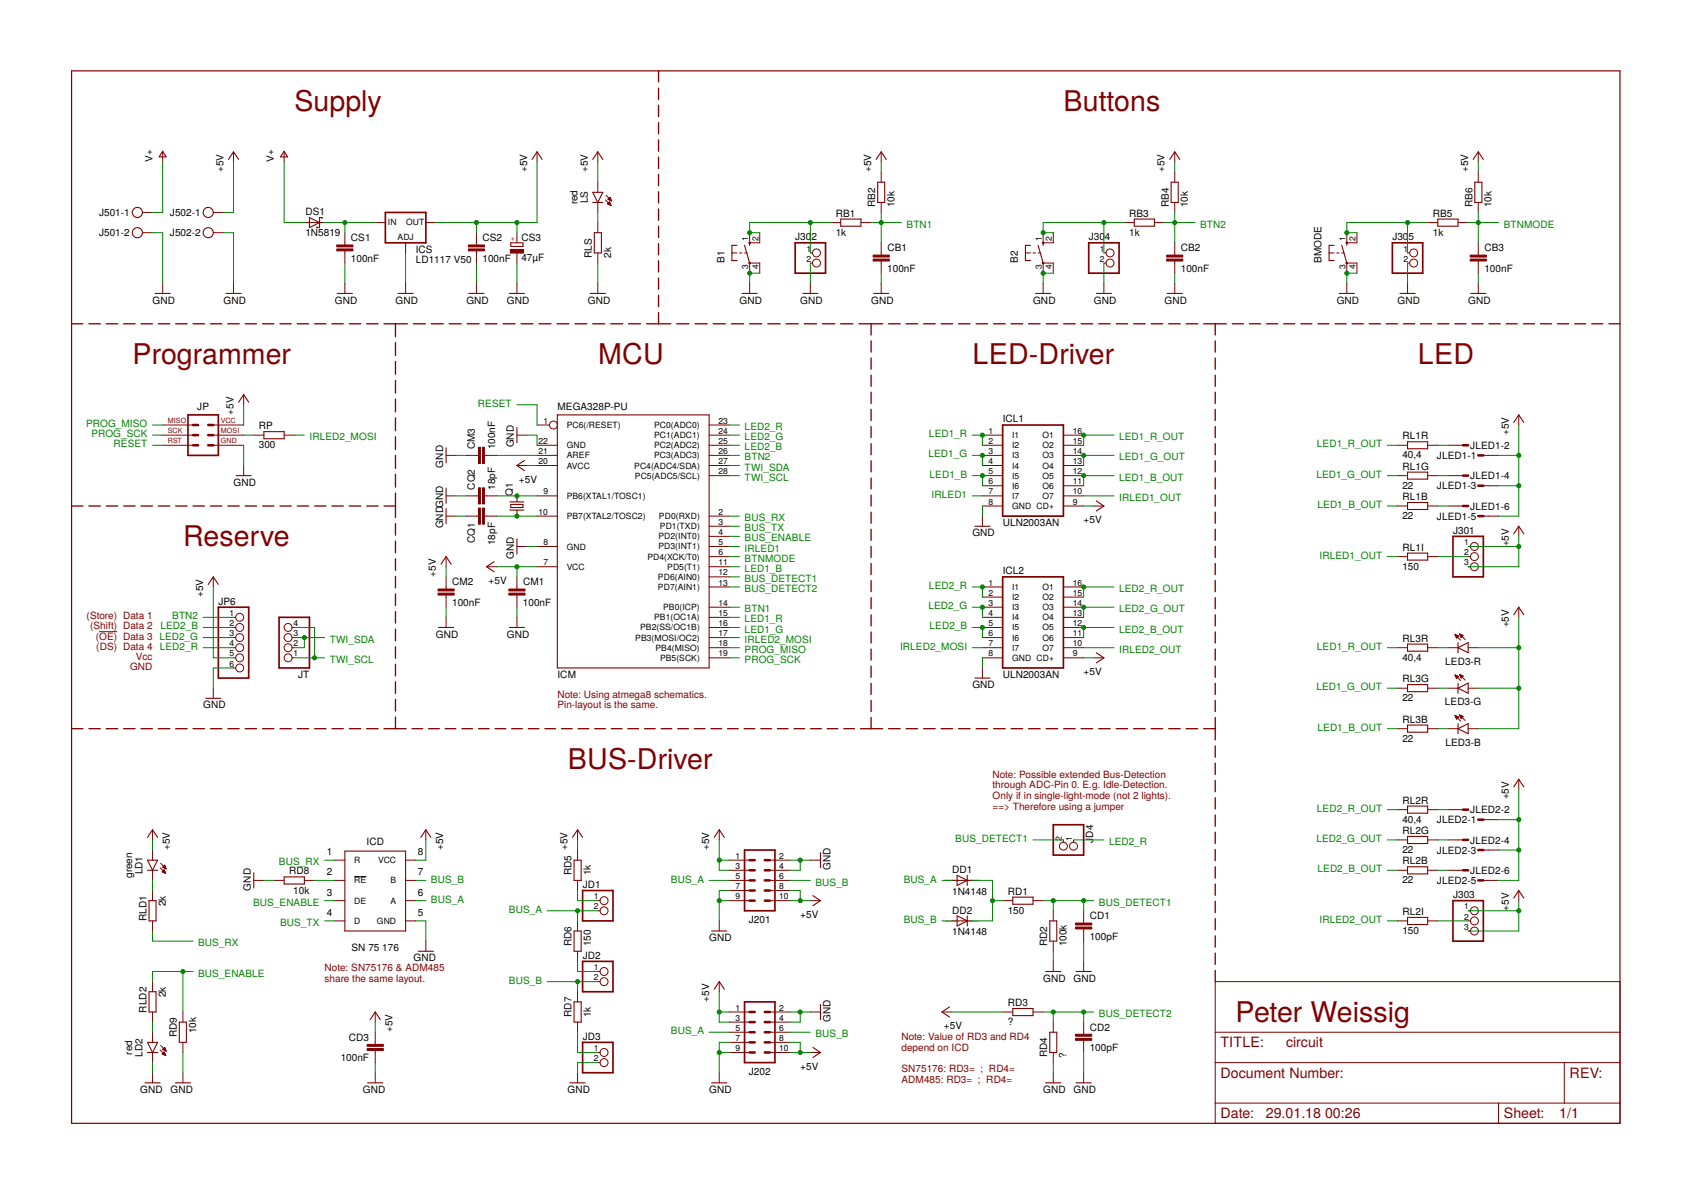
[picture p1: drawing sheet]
<svg xmlns="http://www.w3.org/2000/svg" width="297mm" height="210mm" viewBox="0 0 297 210" stroke-linecap="round" stroke-linejoin="round" font-family="sans-serif">
<defs><g id="words">
<g font-size="5" fill="#800000">
<text x="51.7" y="19.6">Supply</text>
<text x="186.8" y="19.6">Buttons</text>
<text x="23.3" y="64">Programmer</text>
<text x="105.1" y="64">MCU</text>
<text x="170.8" y="64">LED-Driver</text>
<text x="249.1" y="64">LED</text>
<text x="32.2" y="96">Reserve</text>
<text x="99.7" y="135.1">BUS-Driver</text>
<text x="217.1" y="179.5">Peter Weissig</text>
</g>
<g font-size="2.5" fill="#800000">
<text x="214.4" y="184">TITLE:</text>
<text x="225.9" y="184">circuit</text>
<text x="214.4" y="189.3">Document Number:</text>
<text x="275.7" y="189.3">REV:</text>
<text x="214.4" y="196.4">Date:</text>
<text x="222.3" y="196.4">29.01.18</text>
<text x="232.8" y="196.4">00:26</text>
<text x="264.1" y="196.4">Sheet:</text>
<text x="273.9" y="196.4">1/1</text>
</g>
<g font-size="1.8">
<text x="26.8" y="28.4" transform="rotate(-90 26.8 28.4)">V+</text>
<text x="48.1" y="28.4" transform="rotate(-90 48.1 28.4)">V+</text>
<text x="39.2" y="30.2" transform="rotate(-90 39.2 30.2)">+5V</text>
<text x="92.6" y="30.2" transform="rotate(-90 92.6 30.2)">+5V</text>
<text x="101.5" y="35.9" transform="rotate(-90 101.5 35.9)">red</text>
<text x="103.2" y="35.7" transform="rotate(-90 103.2 35.7)">LS</text>
<text x="103.2" y="30.2" transform="rotate(-90 103.2 30.2)">+5V</text>
<text x="153" y="30.2" transform="rotate(-90 153 30.2)">+5V</text>
<text x="204.6" y="30.2" transform="rotate(-90 204.6 30.2)">+5V</text>
<text x="257.9" y="30.2" transform="rotate(-90 257.9 30.2)">+5V</text>
<text x="17.4" y="41.5">J501-2</text>
<text x="17.4" y="38">J501-1</text>
<text x="29.9" y="41.5">J502-2</text>
<text x="29.9" y="38">J502-1</text>
<text x="53.6" y="41.5">1N5819</text>
<text x="53.7" y="37.8">DS1</text>
<text x="146.8" y="41.4">1k</text>
<text x="146.8" y="38.1">RB1</text>
<text x="153.7" y="36.4" transform="rotate(-90 153.7 36.4)">RB2</text>
<text x="157.1" y="36.4" transform="rotate(-90 157.1 36.4)">10k</text>
<text x="198.3" y="41.4">1k</text>
<text x="198.4" y="38.1">RB3</text>
<text x="205.3" y="36.4" transform="rotate(-90 205.3 36.4)">RB4</text>
<text x="208.7" y="36.4" transform="rotate(-90 208.7 36.4)">10k</text>
<text x="251.7" y="41.4">1k</text>
<text x="251.7" y="38.1">RB5</text>
<text x="258.6" y="36.4" transform="rotate(-90 258.6 36.4)">RB6</text>
<text x="262" y="36.4" transform="rotate(-90 262 36.4)">10k</text>
<text x="61.6" y="45.9">100nF</text>
<text x="61.7" y="42.4">CS1</text>
<text x="73" y="46.2">LD1117 V50</text>
<text x="73" y="44.4">ICS</text>
<text x="84.8" y="45.9">100nF</text>
<text x="84.8" y="42.4">CS2</text>
<text x="91.6" y="45.9">47µF</text>
<text x="91.6" y="42.3">CS3</text>
<text x="104" y="45.3" transform="rotate(-90 104 45.3)">RLS</text>
<text x="107.3" y="45.3" transform="rotate(-90 107.3 45.3)">2k</text>
<text x="127.2" y="46.2" transform="rotate(-90 127.2 46.2)">B1</text>
<text x="139.7" y="42.2">J30</text>
<text x="142.5" y="42.2">2</text>
<text x="155.9" y="47.7">100nF</text>
<text x="155.9" y="44.2">CB1</text>
<text x="178.8" y="46.2" transform="rotate(-90 178.8 46.2)">B2</text>
<text x="191.3" y="42.2">J30</text>
<text x="194.1" y="42.2">4</text>
<text x="207.4" y="47.7">100nF</text>
<text x="207.4" y="44.2">CB2</text>
<text x="232.1" y="46.2" transform="rotate(-90 232.1 46.2)">BMODE</text>
<text x="244.6" y="42.2">J30</text>
<text x="247.4" y="42.2">5</text>
<text x="260.7" y="47.7">100nF</text>
<text x="260.8" y="44.2">CB3</text>
<text x="26.8" y="53.3">GND</text>
<text x="39.3" y="53.3">GND</text>
<text x="58.8" y="53.3">GND</text>
<text x="69.5" y="53.3">GND</text>
<text x="81.9" y="53.3">GND</text>
<text x="89" y="53.3">GND</text>
<text x="103.3" y="53.3">GND</text>
<text x="129.9" y="53.3">GND</text>
<text x="140.6" y="53.3">GND</text>
<text x="153" y="53.3">GND</text>
<text x="181.5" y="53.3">GND</text>
<text x="192.1" y="53.3">GND</text>
<text x="204.6" y="53.3">GND</text>
<text x="234.8" y="53.3">GND</text>
<text x="245.5" y="53.3">GND</text>
<text x="257.9" y="53.3">GND</text>
<text x="34.7" y="72">JP</text>
<text x="97.9" y="72">MEGA328P-PU</text>
<text x="41" y="72.9" transform="rotate(-90 41 72.9)">+5V</text>
<text x="45.5" y="75.4">RP</text>
<text x="176.1" y="74.1">ICL1</text>
<text x="246.4" y="77.2">RL1R</text>
<text x="265" y="76.4" transform="rotate(-90 265 76.4)">+5V</text>
<text x="45.5" y="78.7">300</text>
<text x="77.8" y="82.2" transform="rotate(-90 77.8 82.2)">GND</text>
<text x="83.4" y="78.9" transform="rotate(-90 83.4 78.9)">CM3</text>
<text x="87" y="78.9" transform="rotate(-90 87 78.9)">100nF</text>
<text x="90.3" y="78.6" transform="rotate(-90 90.3 78.6)">GND</text>
<text x="246.3" y="80.5">40,4</text>
<text x="246.4" y="82.5">RL1G</text>
<text x="252.4" y="80.6">JLED1-1</text>
<text x="258.3" y="78.8">JLED1-2</text>
<text x="41" y="85.3">GND</text>
<text x="83.4" y="86" transform="rotate(-90 83.4 86)">CQ2</text>
<text x="87" y="86" transform="rotate(-90 87 86)">18pF</text>
<text x="90.1" y="87.1" transform="rotate(-90 90.1 87.1)">Q1</text>
<text x="91.2" y="84.8">+5V</text>
<text x="246.3" y="85.9">22</text>
<text x="246.4" y="87.8">RL1B</text>
<text x="252.4" y="86">JLED1-3</text>
<text x="258.3" y="84.2">JLED1-4</text>
<text x="258.3" y="89.5">JLED1-6</text>
<text x="77.8" y="92.8" transform="rotate(-90 77.8 92.8)">GNDGND</text>
<text x="83.4" y="95.4" transform="rotate(-90 83.4 95.4)">CQ1</text>
<text x="87" y="95.7" transform="rotate(-90 87 95.7)">18pF</text>
<text x="170.8" y="94.2">GND</text>
<text x="176.1" y="92.4">ULN2003AN</text>
<text x="190.3" y="91.9">+5V</text>
<text x="246.3" y="91.2">22</text>
<text x="252.4" y="91.3">JLED1-5</text>
<text x="255.2" y="93.8">J301</text>
<text x="265" y="96" transform="rotate(-90 265 96)">+5V</text>
<text x="76.6" y="101.3" transform="rotate(-90 76.6 101.3)">+5V</text>
<text x="90.3" y="98.2" transform="rotate(-90 90.3 98.2)">GND</text>
<text x="176.1" y="100.8">ICL2</text>
<text x="246.3" y="100.1">150</text>
<text x="246.4" y="96.7">RL1I</text>
<text x="35.7" y="104.9" transform="rotate(-90 35.7 104.9)">+5V</text>
<text x="38.4" y="106.2">JP6</text>
<text x="79.4" y="106.4">100nF</text>
<text x="79.4" y="102.8">CM2</text>
<text x="85.8" y="102.6">+5V</text>
<text x="91.9" y="106.4">100nF</text>
<text x="91.9" y="102.8">CM1</text>
<text x="76.6" y="112">GND</text>
<text x="89" y="112">GND</text>
<text x="246.4" y="112.7">RL3R</text>
<text x="265" y="110.2" transform="rotate(-90 265 110.2)">+5V</text>
<text x="52.4" y="119">JT</text>
<text x="97.9" y="119.1">ICM</text>
<text x="176.1" y="119.1">ULN2003AN</text>
<text x="190.3" y="118.6">+5V</text>
<text x="246.3" y="116.1">40,4</text>
<text x="246.4" y="119.8">RL3G</text>
<text x="253.9" y="116.8">LED3-R</text>
<text x="35.7" y="124.4">GND</text>
<text x="170.8" y="120.9">GND</text>
<text x="246.3" y="123.2">22</text>
<text x="253.8" y="123.9">LED3-G</text>
<text x="246.3" y="130.3">22</text>
<text x="246.4" y="126.9">RL3B</text>
<text x="253.9" y="131">LED3-B</text>
<text x="246.4" y="141.2">RL2R</text>
<text x="258.3" y="142.8">JLED2-2</text>
<text x="265" y="140.4" transform="rotate(-90 265 140.4)">+5V</text>
<text x="29.8" y="149.3" transform="rotate(-90 29.8 149.3)">+5V</text>
<text x="64.4" y="148.4">ICD</text>
<text x="77.8" y="149.3" transform="rotate(-90 77.8 149.3)">+5V</text>
<text x="99.7" y="149.3" transform="rotate(-90 99.7 149.3)">+5V</text>
<text x="124.6" y="149.3" transform="rotate(-90 124.6 149.3)">+5V</text>
<text x="192" y="148" transform="rotate(-90 192 148)">J</text>
<text x="192" y="147.1" transform="rotate(-90 192 147.1)">D4</text>
<text x="246.3" y="144.5">40,4</text>
<text x="246.3" y="149.9">22</text>
<text x="246.4" y="146.5">RL2G</text>
<text x="252.4" y="144.6">JLED2-1</text>
<text x="252.4" y="149.9">JLED2-3</text>
<text x="258.3" y="148.2">JLED2-4</text>
<text x="23.2" y="154.2" transform="rotate(-90 23.2 154.2)">green</text>
<text x="25" y="153.6" transform="rotate(-90 25 153.6)">LD1</text>
<text x="50.8" y="153.6">RD8</text>
<text x="57.4" y="153.8">2</text>
<text x="57.4" y="150.2">1</text>
<text x="73.4" y="153.8">7</text>
<text x="73.4" y="150.2">8</text>
<text x="100.4" y="153.8" transform="rotate(-90 100.4 153.8)">RD5</text>
<text x="102.4" y="156">JD1</text>
<text x="103.8" y="153.8" transform="rotate(-90 103.8 153.8)">1k</text>
<text x="145.9" y="152.9" transform="rotate(-90 145.9 152.9)">GND</text>
<text x="167.3" y="153.4">DD1</text>
<text x="246.3" y="155.2">22</text>
<text x="246.4" y="151.8">RL2B</text>
<text x="252.4" y="155.3">JLED2-5</text>
<text x="258.3" y="153.5">JLED2-6</text>
<text x="25.7" y="161.9" transform="rotate(-90 25.7 161.9)">RLD1</text>
<text x="29.1" y="159.2" transform="rotate(-90 29.1 159.2)">2k</text>
<text x="44" y="156.4" transform="rotate(-90 44 156.4)">GND</text>
<text x="51.5" y="157">10k</text>
<text x="57.4" y="157.3">3</text>
<text x="57.4" y="160.9">4</text>
<text x="73.4" y="160.9">5</text>
<text x="73.4" y="157.3">6</text>
<text x="140.6" y="161.2">+5V</text>
<text x="167.2" y="157.2">1N4148</text>
<text x="167.3" y="160.5">DD2</text>
<text x="177" y="160.5">150</text>
<text x="177" y="157.2">RD1</text>
<text x="191.4" y="161.5">CD1</text>
<text x="246.4" y="160.7">RL2I</text>
<text x="255.2" y="157.8">J303</text>
<text x="265" y="160" transform="rotate(-90 265 160)">+5V</text>
<text x="61.7" y="167.1">SN 75</text>
<text x="67.1" y="167.1">176</text>
<text x="100.4" y="166.2" transform="rotate(-90 100.4 166.2)">RD6</text>
<text x="103.8" y="166.2" transform="rotate(-90 103.8 166.2)">150</text>
<text x="124.6" y="165.3">GND</text>
<text x="131.5" y="162.1">J201</text>
<text x="167.2" y="164.3">1N4148</text>
<text x="184" y="166.2" transform="rotate(-90 184 166.2)">RD2</text>
<text x="187.3" y="166.2" transform="rotate(-90 187.3 166.2)">100k</text>
<text x="191.4" y="165.1">100pF</text>
<text x="246.3" y="164.1">150</text>
<text x="72.6" y="168.9">GND</text>
<text x="102.4" y="168.4">JD2</text>
<text x="183.3" y="172.4">GND</text>
<text x="188.6" y="172.4">GND</text>
<text x="25.7" y="177.9" transform="rotate(-90 25.7 177.9)">RLD2</text>
<text x="29.1" y="175.2" transform="rotate(-90 29.1 175.2)">2k</text>
<text x="100.4" y="178.6" transform="rotate(-90 100.4 178.6)">RD7</text>
<text x="103.8" y="178.7" transform="rotate(-90 103.8 178.7)">1k</text>
<text x="124.6" y="176" transform="rotate(-90 124.6 176)">+5V</text>
<text x="145.9" y="179.5" transform="rotate(-90 145.9 179.5)">GND</text>
<text x="177" y="176.7">RD3</text>
<text x="23.2" y="185.2" transform="rotate(-90 23.2 185.2)">red</text>
<text x="25" y="185.6" transform="rotate(-90 25 185.6)">LD2</text>
<text x="31.1" y="182.2" transform="rotate(-90 31.1 182.2)">RD9</text>
<text x="34.4" y="181.5" transform="rotate(-90 34.4 181.5)">10k</text>
<text x="61.3" y="182.8">CD3</text>
<text x="68.9" y="181.3" transform="rotate(-90 68.9 181.3)">+5V</text>
<text x="102.4" y="182.7">JD3</text>
<text x="165.8" y="180.8">+5V</text>
<text x="177" y="180.1">?</text>
<text x="184" y="185.7" transform="rotate(-90 184 185.7)">RD4</text>
<text x="187.3" y="185.8" transform="rotate(-90 187.3 185.8)">?</text>
<text x="191.4" y="184.6">100pF</text>
<text x="191.4" y="181.1">CD2</text>
<text x="24.6" y="192">GND</text>
<text x="30" y="192">GND</text>
<text x="59.8" y="186.4">100nF</text>
<text x="63.7" y="192">GND</text>
<text x="99.7" y="192">GND</text>
<text x="124.6" y="192">GND</text>
<text x="131.5" y="188.8">J202</text>
<text x="140.6" y="187.9">+5V</text>
<text x="183.3" y="192">GND</text>
<text x="188.6" y="192">GND</text>
</g>
<g font-size="1.8" fill="#008000">
<text x="159.3" y="40">BTN1</text>
<text x="210.8" y="40">BTN2</text>
<text x="264.1" y="40">BTNMODE</text>
<text x="83.9" y="71.5">RESET</text>
<text x="15.1" y="75">PROG_MISO</text>
<text x="16.1" y="76.8">PROG_SCK</text>
<text x="54.4" y="77.3">IRLED2_MOSI</text>
<text x="130.8" y="77.3">LED2_G</text>
<text x="130.8" y="75.5">LED2_R</text>
<text x="163.2" y="76.8">LED1_R</text>
<text x="196.6" y="77.3">LED1_R_OUT</text>
<text x="19.9" y="78.6">RESET</text>
<text x="130.8" y="80.9">BTN2</text>
<text x="130.8" y="82.7">TWI_SDA</text>
<text x="130.8" y="79.1">LED2_B</text>
<text x="163.1" y="80.4">LED1_G</text>
<text x="163.3" y="83.9">LED1_B</text>
<text x="196.6" y="80.9">LED1_G_OUT</text>
<text x="231.2" y="83.9">LED1_G_OUT</text>
<text x="231.3" y="78.6">LED1_R_OUT</text>
<text x="130.8" y="84.4">TWI_SCL</text>
<text x="163.7" y="87.5">IRLED1</text>
<text x="196.6" y="84.4">LED1_B_OUT</text>
<text x="196.6" y="88">IRLED1_OUT</text>
<text x="231.4" y="89.2">LED1_B_OUT</text>
<text x="130.8" y="91.5">BUS_RX</text>
<text x="130.8" y="93.3">BUS_TX</text>
<text x="130.8" y="95.1">BUS_ENABLE</text>
<text x="130.8" y="98.7">BTNMODE</text>
<text x="130.8" y="96.9">IRLED1</text>
<text x="130.8" y="100.4">LED1_B</text>
<text x="231.8" y="98.1">IRLED1_OUT</text>
<text x="130.8" y="107.5">BTN1</text>
<text x="130.8" y="102.2">BUS_DETECT1</text>
<text x="130.8" y="104">BUS_DETECT2</text>
<text x="163.1" y="107">LED2_G</text>
<text x="163.2" y="103.5">LED2_R</text>
<text x="196.6" y="104">LED2_R_OUT</text>
<text x="196.6" y="107.5">LED2_G_OUT</text>
<text x="28.2" y="110.6">LED2_B</text>
<text x="30.3" y="108.8">BTN2</text>
<text x="57.9" y="112.9">TWI_SDA</text>
<text x="130.8" y="109.3">LED1_R</text>
<text x="130.8" y="111.1">LED1_G</text>
<text x="130.8" y="112.9">IRLED2_MOSI</text>
<text x="163.3" y="110.6">LED2_B</text>
<text x="196.6" y="111.1">LED2_B_OUT</text>
<text x="28.1" y="114.1">LED2_R</text>
<text x="57.9" y="116.4">TWI_SCL</text>
<text x="130.8" y="114.7">PROG_MISO</text>
<text x="130.8" y="116.4">PROG_SCK</text>
<text x="158.1" y="114.1">IRLED2_MOSI</text>
<text x="196.6" y="114.7">IRLED2_OUT</text>
<text x="231.3" y="114.1">LED1_R_OUT</text>
<text x="231.2" y="121.2">LED1_G_OUT</text>
<text x="231.4" y="128.3">LED1_B_OUT</text>
<text x="231.3" y="142.6">LED2_R_OUT</text>
<text x="167.8" y="147.9">BUS_DETECT1</text>
<text x="194.8" y="148.4">LED2_R</text>
<text x="231.2" y="147.9">LED2_G_OUT</text>
<text x="49" y="152">BUS_RX</text>
<text x="75.7" y="155">BUS_B</text>
<text x="117.9" y="155">BUS_A</text>
<text x="143.3" y="155.5">BUS_B</text>
<text x="158.7" y="155">BUS_A</text>
<text x="231.4" y="153.2">LED2_B_OUT</text>
<text x="44.5" y="159.1">BUS_ENABLE</text>
<text x="75.7" y="158.6">BUS_A</text>
<text x="89.4" y="160.3">BUS_A</text>
<text x="193" y="159.1">BUS_DETECT1</text>
<text x="34.8" y="166.2">BUS_RX</text>
<text x="49.2" y="162.7">BUS_TX</text>
<text x="158.7" y="162.1">BUS_B</text>
<text x="231.8" y="162.1">IRLED2_OUT</text>
<text x="34.8" y="171.5">BUS_ENABLE</text>
<text x="89.4" y="172.8">BUS_B</text>
<text x="193" y="178.7">BUS_DETECT2</text>
<text x="117.9" y="181.7">BUS_A</text>
<text x="143.3" y="182.2">BUS_B</text>
</g>
<g font-size="1.8" fill="#800000">
<text x="15.2" y="108.8">(Store) Data 1</text>
<text x="15.8" y="110.6">(Shift) Data 2</text>
<text x="16.8" y="112.3">(OE) Data 3 LED2_G</text>
<text x="16.9" y="114.1">(DS) Data 4</text>
<text x="22.8" y="117.7">GND</text>
<text x="23.9" y="115.9">Vcc</text>
<text x="97.9" y="122.6">Note: Using atmega8 schematics.</text>
<text x="97.9" y="124.4">Pin-layout is the same.</text>
<text x="174.4" y="136.6">Note: Possible extended Bus-Detection</text>
<text x="174.3" y="138.5">through ADC-Pin 0. E.g. Idle-Detection.</text>
<text x="174.3" y="142.2">==&gt; Therefore using a jumper</text>
<text x="174.4" y="140.3">Only if in single-light-mode (not 2 lights).</text>
<text x="57" y="172.4">share the same layout.</text>
<text x="57" y="170.6">Note: SN75176 &amp; ADM485</text>
<text x="158.3" y="184.6">depend on ICD</text>
<text x="158.4" y="182.8">Note: Value of RD3 and RD4</text>
<text x="158.4" y="188.3">SN75176: RD3= ; RD4=</text>
<text x="158.4" y="190.2">ADM485: RD3= ; RD4=</text>
</g>
<g font-size="1.5">
<text x="68.1" y="39.5">IN</text>
<text x="71.3" y="39.5">OUT</text>
<text x="69.8" y="42.1">ADJ</text>
<text x="131.4" y="47.3" transform="rotate(-90 131.4 47.3)">3</text>
<text x="131.4" y="42.4" transform="rotate(-90 131.4 42.4)">1</text>
<text x="133.2" y="47.3" transform="rotate(-90 133.2 47.3)">4</text>
<text x="133.2" y="42.4" transform="rotate(-90 133.2 42.4)">2</text>
<text x="141.7" y="44.2">1</text>
<text x="141.7" y="46">2</text>
<text x="183" y="47.3" transform="rotate(-90 183 47.3)">3</text>
<text x="183" y="42.4" transform="rotate(-90 183 42.4)">1</text>
<text x="184.8" y="47.3" transform="rotate(-90 184.8 47.3)">4</text>
<text x="184.8" y="42.4" transform="rotate(-90 184.8 42.4)">2</text>
<text x="193.2" y="44.2">1</text>
<text x="193.2" y="46">2</text>
<text x="236.3" y="47.3" transform="rotate(-90 236.3 47.3)">3</text>
<text x="236.3" y="42.4" transform="rotate(-90 236.3 42.4)">1</text>
<text x="238.1" y="47.3" transform="rotate(-90 238.1 47.3)">4</text>
<text x="238.1" y="42.4" transform="rotate(-90 238.1 42.4)">2</text>
<text x="246.6" y="44.2">1</text>
<text x="246.6" y="46">2</text>
<text x="94.6" y="78">22</text>
<text x="95.4" y="74.4">1</text>
<text x="99.6" y="75.2">PC6(/RESET)</text>
<text x="114.9" y="77">PC1(ADC1)</text>
<text x="114.9" y="75.2">PC0(ADC0)</text>
<text x="126.2" y="78">25</text>
<text x="126.2" y="76.2">24</text>
<text x="126.2" y="74.4">23</text>
<text x="173.7" y="76.2">1</text>
<text x="173.7" y="78">2</text>
<text x="177.8" y="77">I1</text>
<text x="183.1" y="77">O1</text>
<text x="188.4" y="76.2">16</text>
<text x="188.4" y="78">15</text>
<text x="94.6" y="79.7">21</text>
<text x="94.6" y="81.5">20</text>
<text x="99.6" y="78.7">GND</text>
<text x="99.6" y="80.5">AREF</text>
<text x="99.6" y="82.3">AVCC</text>
<text x="111.4" y="82.3">PC4(ADC4/SDA)</text>
<text x="114.9" y="80.5">PC3(ADC3)</text>
<text x="114.9" y="78.7">PC2(ADC2)</text>
<text x="126.2" y="83.3">28</text>
<text x="126.2" y="81.5">27</text>
<text x="126.2" y="79.7">26</text>
<text x="173.7" y="79.7">3</text>
<text x="173.7" y="81.5">4</text>
<text x="173.7" y="83.3">5</text>
<text x="177.8" y="78.7">I2</text>
<text x="177.8" y="80.5">I3</text>
<text x="177.8" y="82.3">I4</text>
<text x="183.1" y="78.7">O2</text>
<text x="183.1" y="80.5">O3</text>
<text x="183.1" y="82.3">O4</text>
<text x="188.4" y="79.7">14</text>
<text x="188.4" y="81.5">13</text>
<text x="188.4" y="83.3">12</text>
<text x="95.4" y="86.9">9</text>
<text x="99.6" y="87.6">PB6(XTAL1/TOSC1)</text>
<text x="111.5" y="84.1">PC5(ADC5/SCL)</text>
<text x="173.7" y="85.1">6</text>
<text x="173.7" y="86.9">7</text>
<text x="173.7" y="88.6">8</text>
<text x="177.8" y="84.1">I5</text>
<text x="177.8" y="85.9">I6</text>
<text x="177.8" y="87.6">I7</text>
<text x="177.8" y="89.4">GND CD+</text>
<text x="183.1" y="84.1">O5</text>
<text x="183.1" y="85.8">O6</text>
<text x="183.1" y="87.6">O7</text>
<text x="188.4" y="85.1">11</text>
<text x="188.4" y="86.9">10</text>
<text x="188.4" y="88.6">9</text>
<text x="94.6" y="90.4">10</text>
<text x="95.4" y="95.7">8</text>
<text x="99.6" y="91.2">PB7(XTAL2/TOSC2)</text>
<text x="115.7" y="94.7">PD2(INT0)</text>
<text x="115.8" y="91.2">PD0(RXD)</text>
<text x="115.9" y="93">PD1(TXD)</text>
<text x="126.2" y="95.7">5</text>
<text x="126.2" y="94">4</text>
<text x="126.2" y="92.2">3</text>
<text x="126.2" y="90.4">2</text>
<text x="257.2" y="95.7">1</text>
<text x="95.4" y="99.3">7</text>
<text x="99.6" y="96.5">GND</text>
<text x="99.6" y="100.1">VCC</text>
<text x="113.7" y="98.3">PD4(XCK/T0)</text>
<text x="115.6" y="101.8">PD6(AIN0)</text>
<text x="115.7" y="96.5">PD3(INT1)</text>
<text x="117.2" y="100.1">PD5(T1)</text>
<text x="126.2" y="101.1">12</text>
<text x="126.2" y="99.3">11</text>
<text x="126.2" y="97.5">6</text>
<text x="257.2" y="97.5">2</text>
<text x="257.2" y="99.3">3</text>
<text x="115.6" y="103.6">PD7(AIN1)</text>
<text x="116.5" y="107.2">PB0(ICP)</text>
<text x="126.2" y="106.4">14</text>
<text x="126.2" y="102.9">13</text>
<text x="173.7" y="102.9">1</text>
<text x="173.7" y="104.6">2</text>
<text x="173.7" y="106.4">3</text>
<text x="177.8" y="103.6">I1</text>
<text x="177.8" y="105.4">I2</text>
<text x="177.8" y="107.2">I3</text>
<text x="183.1" y="103.6">O1</text>
<text x="183.1" y="105.4">O2</text>
<text x="183.1" y="107.2">O3</text>
<text x="188.4" y="102.9">16</text>
<text x="188.4" y="104.6">15</text>
<text x="188.4" y="106.4">14</text>
<text x="40.3" y="108.2">1</text>
<text x="40.3" y="110">2</text>
<text x="40.3" y="111.7">3</text>
<text x="40.3" y="113.5">4</text>
<text x="51.5" y="113.5">2</text>
<text x="51.5" y="111.7">3</text>
<text x="51.5" y="110">4</text>
<text x="111.6" y="112.5">PB3(MOSI/OC2)</text>
<text x="112.4" y="110.7">PB2(SS/OC1B)</text>
<text x="114.9" y="109">PB1(OC1A)</text>
<text x="126.2" y="113.5">18</text>
<text x="126.2" y="111.7">17</text>
<text x="126.2" y="110">16</text>
<text x="126.2" y="108.2">15</text>
<text x="173.7" y="108.2">4</text>
<text x="173.7" y="110">5</text>
<text x="173.7" y="111.7">6</text>
<text x="173.7" y="113.5">7</text>
<text x="177.8" y="109">I4</text>
<text x="177.8" y="110.7">I5</text>
<text x="177.8" y="112.5">I6</text>
<text x="183.1" y="109">O4</text>
<text x="183.1" y="110.7">O5</text>
<text x="183.1" y="112.5">O6</text>
<text x="188.4" y="108.2">13</text>
<text x="188.4" y="110">12</text>
<text x="188.4" y="111.7">11</text>
<text x="188.4" y="113.5">10</text>
<text x="40.3" y="115.3">5</text>
<text x="40.3" y="117.1">6</text>
<text x="51.5" y="115.3">1</text>
<text x="115.1" y="114.3">PB4(MISO)</text>
<text x="115.9" y="116.1">PB5(SCK)</text>
<text x="126.2" y="115.3">19</text>
<text x="173.7" y="115.3">8</text>
<text x="177.8" y="114.3">I7</text>
<text x="177.8" y="116.1">GND CD+</text>
<text x="183.1" y="114.3">O7</text>
<text x="188.4" y="115.3">9</text>
<text x="186.5" y="147.7" transform="rotate(-90 186.5 147.7)">2</text>
<text x="188.3" y="147.7" transform="rotate(-90 188.3 147.7)">1</text>
<text x="62.2" y="151.6">R</text>
<text x="62.2" y="155.2">RE</text>
<text x="66.4" y="151.6">VCC</text>
<text x="68.6" y="155.2">B</text>
<text x="129.2" y="150.8">1</text>
<text x="129.2" y="152.6">3</text>
<text x="129.2" y="154.4">5</text>
<text x="136.9" y="150.8">2</text>
<text x="136.9" y="152.6">4</text>
<text x="136.9" y="154.4">6</text>
<text x="62.2" y="158.7">DE</text>
<text x="68.6" y="158.7">A</text>
<text x="104.3" y="158">1</text>
<text x="104.3" y="159.7">2</text>
<text x="129.2" y="156.2">7</text>
<text x="129.2" y="158">9</text>
<text x="136.9" y="156.2">8</text>
<text x="136.9" y="158">10</text>
<text x="257.2" y="159.7">1</text>
<text x="257.2" y="161.5">2</text>
<text x="62.2" y="162.3">D</text>
<text x="66.2" y="162.3">GND</text>
<text x="257.2" y="163.3">3</text>
<text x="104.3" y="170.4">1</text>
<text x="104.3" y="172.2">2</text>
<text x="129.2" y="177.5">1</text>
<text x="129.2" y="179.3">3</text>
<text x="136.9" y="177.5">2</text>
<text x="136.9" y="179.3">4</text>
<text x="104.3" y="184.6">1</text>
<text x="129.2" y="181.1">5</text>
<text x="129.2" y="182.8">7</text>
<text x="129.2" y="184.6">9</text>
<text x="136.9" y="181.1">6</text>
<text x="136.9" y="182.8">8</text>
<text x="136.9" y="184.6">10</text>
<text x="104.3" y="186.4">2</text>
</g>
<g font-size="1.2" fill="#800000">
<text x="90.4" y="42.4" transform="rotate(-90 90.4 42.4)">+</text>
<text x="29.5" y="77.8">RST</text>
<text x="29.5" y="76">SCK</text>
<text x="29.5" y="74.2">MISO</text>
<text x="38.8" y="76">MOSI</text>
<text x="38.8" y="77.8">GND</text>
<text x="38.8" y="74.2">VCC</text>
</g>
<g font-size=".4" fill="#800080">
<text x="166.1" y="154.8">SpiceOrder 1</text>
<text x="169.6" y="154.8">SpiceOrder 2</text>
<text x="166.1" y="161.9">SpiceOrder 1</text>
<text x="169.6" y="161.9">SpiceOrder 2</text>
</g>
</g></defs>
<path d="M62.2 154h2.1" fill="none" stroke="#000" stroke-width=".18"/>
<g fill="none" stroke="#800000" stroke-width=".23">
<path d="M115.7 12.4v2M115.7 15.5v2M115.7 18.5v2M115.7 21.5v2M115.7 24.6v2M115.7 27.6v2M115.7 30.6v2M115.7 33.7v1.9M115.7 36.7v2M115.7 39.7v2M12.6 56.9h2M15.6 56.9h2"/>
<path d="M18.7 56.9h2M21.7 56.9h2M24.8 56.9h2M27.8 56.9h2M30.9 56.9h2M33.9 56.9h2M37 56.9h2M40 56.9h2M43.1 56.9h2M46.1 56.9h2M49.2 56.9h2M52.2 56.9h2"/>
<path d="M55.3 56.9h2M58.3 56.9h2M61.4 56.9h2M64.4 56.9h2M67.5 56.9h4.1M69.5 56.9v2.2M72.6 56.9h2.1M75.8 56.9h2.1M78.9 56.9h2.1M82.1 56.9h2.1M85.2 56.9h2.1M88.4 56.9h2.1"/>
<path d="M91.5 56.9h2.1M94.7 56.9h2.1M97.8 56.9h2.1M101 56.9h2.1M104.1 56.9h2.1M107.3 56.9h2.1M110.4 56.9h2.1M113.6 56.9h4.2M115.7 42.8v1.9M115.7 45.8v2M115.7 48.8v2M115.7 51.9v1.9"/>
<path d="M115.7 54.9v2M118.9 56.9h2.1M122.1 56.9h2.1M125.3 56.9h2.1M128.5 56.9h2.1M131.7 56.9h2.1M134.9 56.9h2.1M138.1 56.9h2.1M141.3 56.9h2.1M144.5 56.9h2.1M147.7 56.9h2.1M150.9 56.9h4.1"/>
<path d="M153 56.9v1.9M153 59.9v1.9M156.1 56.9h2M159.2 56.9h2M162.2 56.9h2.1M165.3 56.9h2M168.4 56.9h2M171.5 56.9h2M174.5 56.9h2.1M177.6 56.9h2M180.7 56.9h2M183.8 56.9h2"/>
<path d="M186.8 56.9h2.1M189.9 56.9h2M193 56.9h2M196.1 56.9h2M199.1 56.9h2.1M202.2 56.9h2M205.3 56.9h2M208.4 56.9h2M211.4 56.9h4M213.5 56.9v1.9M213.5 59.9v1.9M216.5 56.9h1.9"/>
<path d="M219.5 56.9h1.9M222.5 56.9h1.9M225.5 56.9h1.9M228.5 56.9h1.9M231.5 56.9h1.9M234.5 56.9h2M237.5 56.9h2M240.5 56.9h2M243.5 56.9h2M246.5 56.9h2M249.5 56.9h2M252.5 56.9h2"/>
<path d="M255.5 56.9h2M258.6 56.9h1.9M261.6 56.9h1.9M264.6 56.9h1.9M267.6 56.9h1.9M270.6 56.9h1.9M273.6 56.9h1.9M276.6 56.9h2M279.6 56.9h2M282.6 56.9h2M69.5 60.2v2.2M69.5 63.5v2.2"/>
<path d="M69.5 66.8v2.2M69.5 70.1v2.2M69.5 73.4v2.2M69.5 76.7v2.3M153 62.9v2M153 65.9v2M153 68.9v2M153 71.9v2M153 74.9v2M153 77.9v2M213.5 62.9v2M213.5 65.9v2"/>
<path d="M213.5 68.9v2M213.5 71.9v2M213.5 74.9v2M213.5 77.9v2M12.6 88.9h2M15.6 88.9h2M18.7 88.9h2M21.7 88.9h2M24.8 88.9h2M27.8 88.9h2M30.9 88.9h2M33.9 88.9h2"/>
<path d="M37 88.9h2M40 88.9h2M43.1 88.9h2M46.1 88.9h2M49.2 88.9h2M52.2 88.9h2M55.3 88.9h2M58.3 88.9h2M61.4 88.9h2M64.4 88.9h2M67.5 88.9h2M69.5 80v2.3"/>
<path d="M69.5 83.3v2.3M69.5 86.6v4.3M69.5 92v2M69.5 95.1v2M69.5 98.1v2.1M153 80.9v2M153 83.9v2M153 87v1.9M153 90v1.9M153 93v1.9M153 96v1.9M153 99v1.9"/>
<path d="M213.5 80.9v2M213.5 83.9v2M213.5 87v1.9M213.5 90v1.9M213.5 93v1.9M213.5 96v1.9M213.5 99v1.9M69.5 101.2v2.1M69.5 104.3v2.1M69.5 107.4v2.1M69.5 110.5v2M69.5 113.6v2"/>
<path d="M69.5 116.7v2M69.5 119.8v2M153 102v1.9M153 105v1.9M153 108v1.9M153 111v1.9M153 114v2M153 117v2M213.5 102v1.9M213.5 105v1.9M213.5 108v1.9M213.5 111v1.9"/>
<path d="M213.5 114v2M213.5 117v2M12.6 128h2M15.6 128h2M18.7 128h2M21.7 128h2M24.8 128h2M27.8 128h2M30.9 128h2M33.9 128h2M37 128h2M40 128h2"/>
<path d="M43.1 128h2M46.1 128h2M49.2 128h2M52.2 128h2M55.3 128h2M58.3 128h2M61.4 128h2M64.4 128h2M67.5 128h3.8M69.5 122.9v2M69.5 125.9v2.1M72.4 128h1.9"/>
<path d="M75.3 128h1.9M78.2 128h1.9M81.1 128h1.9M84.1 128h1.8M87 128h1.8M89.9 128h1.9M92.8 128h1.9M95.7 128h1.9M98.6 128h1.9M101.6 128h1.8M104.5 128h1.8M107.4 128h1.9"/>
<path d="M110.3 128h1.9M113.2 128h1.9M116.1 128h1.9M119.1 128h1.8M122 128h1.8M124.9 128h1.9M127.8 128h1.9M130.7 128h1.9M133.6 128h1.9M136.6 128h1.8M139.5 128h1.9M142.4 128h1.9"/>
<path d="M145.3 128h1.9M148.2 128h1.9M151.2 128h3.8M153 120v2M153 123v2M153 126v2M156.1 128h2M159.2 128h2M162.2 128h2.1M165.3 128h2M168.4 128h2M171.5 128h2"/>
<path d="M174.5 128h2.1M177.6 128h2M180.7 128h2M183.8 128h2M186.8 128h2.1M189.9 128h2M193 128h2M196.1 128h2M199.1 128h2.1M202.2 128h2M205.3 128h2M208.4 128h2"/>
<path d="M211.4 128h2.1M213.5 120v2M213.5 123v2M213.5 126v4M213.5 131v2M213.5 134v2M213.5 137.1v2M213.5 140.1v2M213.5 143.2v1.9M213.5 146.2v2M213.5 149.2v2M213.5 152.3v1.9"/>
<path d="M213.5 155.3v2M213.5 158.3v2M213.5 161.4v1.9M213.5 164.4v2M213.5 167.4v2M213.5 170.5v1.9"/>
</g>
<g fill="none" stroke="#800000" stroke-width=".18">
<path d="M25 37.3h1.8M28.6 26.7v1.7M37.5 37.3h1.7M41 26.7v1.7M49.9 26.7v1.7M53.5 39.1h3.5M65.9 39.1h1.8M74.8 39.1h1.8M94.3 26.7v1.7M105 26.7v1.7M105 32v1.8M105 35.6v1.7"/>
<path d="M105 39.1v1.8M106.3 35.1l1 1M106.4 34.3l1 1M106.7 35.8h.5M106.8 35.7h.4M106.8 35h.5M106.8 35.9h.4M106.9 35.1h.4M106.9 35.6h.2M106.9 34.9h.4M107 35.6h.1M107 34.8h.2"/>
<path d="M107 35.9h.3M107 35.5h.1M107.1 35.1h.3M107.1 34.8h.1M107.1 35.5l.2 .6-.6-.3zM107.1 34.7h.1M107.1 34.7l.3 .6M107.1 34.7l-.3 .3 .6 .3M107.2 36h.1M107.2 35.2h.2M107.4 35.3h.1M145.9 39.1h1.8"/>
<path d="M151.2 39.1h1.8M154.8 26.7v1.7M154.8 30.2v1.8M154.8 35.6v1.7M197.5 39.1h1.7M202.8 39.1h1.8M206.4 26.7v1.7M206.4 30.2v1.8M206.4 35.6v1.7M250.8 39.1h1.8M256.1 39.1h1.8M259.7 26.7v1.7"/>
<path d="M259.7 30.2v1.8M259.7 35.6v1.7M25 40.9h1.8M28.6 49.8v1.7M37.5 40.9h1.7M41 49.8v1.7M60.6 40.9v2.1M60.6 44.1v2.1M60.6 49.8v1.7M71.2 42.7v1.7M71.2 49.8v1.7M83.7 40.9v2.1"/>
<path d="M83.7 44.1v2.1M83.7 49.8v1.7M90.8 40.9v1.8M90.8 44.4v1.8M90.8 49.8v1.7M105 44.4v1.8M105 49.8v1.7M128.6 44.4h.9M129.9 44.4h.4M130.8 44.4h.4M131.7 40.9v1.8h1.8v-1.8M131.7 48v-1.8h1.8v1.8"/>
<path d="M131.7 49.8v1.7M142.3 44.4h.4M142.3 46.2h.4M142.3 49.8v1.7M154.8 42.7v2.1M154.8 45.9v2.1M154.8 49.8v1.7M180.1 44.4h.9M181.5 44.4h.4M182.4 44.4h.4M183.2 40.9v1.8h1.8v-1.8M183.2 48v-1.8h1.8v1.8"/>
<path d="M183.2 49.8v1.7M193.9 44.4h.4M193.9 46.2h.4M193.9 49.8v1.7M206.4 42.7v2.1M206.4 45.9v2.1M206.4 49.8v1.7M233.5 44.4h.9M234.8 44.4h.4M235.7 44.4h.4M236.6 40.9v1.8h1.8v-1.8M236.6 48v-1.8h1.8v1.8"/>
<path d="M236.6 49.8v1.7M247.2 44.4h.4M247.2 46.2h.4M247.2 49.8v1.7M259.7 42.7v2.1M259.7 45.9v2.1M259.7 49.8v1.7M28.6 78.2h5.3M28.6 76.4h5.3M28.6 74.7h5.3M37.5 78.2h5.3M37.5 76.4h5.3"/>
<path d="M37.5 74.7h5.3M42.8 69.3v1.8M44.6 76.4h1.8M49.9 76.4h1.8M78.4 80h1.7M81.9 80h2.1M85.1 80h2.1M90.8 76.4h1.8M94.3 78.2h3.6M94.3 80h3.6M94.3 74.7h2.2M124.6 78.2h3.5"/>
<path d="M124.6 80h3.5M124.6 76.4h3.5M124.6 74.7h3.5M172.6 78.2h3.5M172.6 80h3.5M172.6 76.4h3.5M186.8 78.2h3.6M186.8 80h3.6M186.8 76.4h3.6M245.5 78.2h1.7M250.8 78.2h1.8M254.3 78.2h2.7"/>
<path d="M260.6 80h2.6M266.8 72.9v1.8M42.8 81.8v1.7M78.4 90.7h1.7M78.4 87.1h1.7M78.4 97.8v1.7M81.9 90.7h2.1M81.9 87.1h2.1M85.1 90.7h2.1M85.1 87.1h2.1M85.5 99.5h1.7M90.8 96h1.8"/>
<path d="M90.8 81.8h1.8M90.8 87.1v1.1M90.8 89.6v1.1M94.3 90.7h3.6M94.3 87.1h3.6M94.3 96h3.6M94.3 99.5h3.6M94.3 81.8h3.6M124.6 90.7h3.5M124.6 96h3.5M124.6 99.5h3.5M124.6 81.8h3.5"/>
<path d="M124.6 97.8h3.5M124.6 94.2h3.5M124.6 92.4h3.5M124.6 83.5h3.5M172.6 87.1h3.5M172.6 81.8h3.5M172.6 83.5h3.5M172.6 85.3h3.5M172.6 88.9h3.5M172.6 90.7v1.7M186.8 87.1h3.6M186.8 81.8h3.6"/>
<path d="M186.8 83.5h3.6M186.8 85.3h3.6M186.8 88.9h3.6M192.1 88.9h1.8M245.5 97.8h1.7M245.5 83.5h1.7M245.5 88.9h1.7M250.8 97.8h1.8M250.8 83.5h1.8M250.8 88.9h1.8M254.3 83.5h2.7M254.3 88.9h2.7"/>
<path d="M257.9 96h.4M257.9 99.5h.4M257.9 97.8h.4M260.6 90.7h2.6M260.6 85.3h2.6M266.8 92.4v1.8M17.4 111h3.2M37.5 101.3v1.8M41 115.5h.4M41 113.8h.4M41 112h.4M41 110.2h.4"/>
<path d="M41 108.4h.4M41 117.3h.4M51.3 115.5h.4M51.3 113.8h.4M51.3 112h.4M51.3 110.2h.4M78.4 101.3v2.2M78.4 104.5v2.2M78.4 108.4v1.8M90.8 101.3v2.2M90.8 104.5v2.2M90.8 108.4v1.8"/>
<path d="M124.6 115.5h3.5M124.6 113.8h3.5M124.6 112h3.5M124.6 110.2h3.5M124.6 108.4h3.5M124.6 106.7h3.5M124.6 103.1h3.5M124.6 101.3h3.5M172.6 115.5h3.5M172.6 113.8h3.5M172.6 112h3.5M172.6 110.2h3.5"/>
<path d="M172.6 108.4h3.5M172.6 106.7h3.5M172.6 103.1h3.5M172.6 117.3v1.8M172.6 104.9h3.5M186.8 115.5h3.6M186.8 113.8h3.6M186.8 112h3.6M186.8 110.2h3.6M186.8 108.4h3.6M186.8 106.7h3.6M186.8 103.1h3.6"/>
<path d="M186.8 104.9h3.6M192.1 115.5h1.8M245.5 113.8h1.7M250.8 113.8h1.8M254.3 113.8h1.8M255.6 111.5l1 .9M255.6 111.5h.1M255.6 111.5l.6 .2-.3 .4M255.6 111.5l.3 .6M255.6 118.6l1 .9M255.6 118.6l.6 .2-.3 .4M255.6 118.6l.3 .6"/>
<path d="M255.6 118.6h.1M255.6 111.5h.2M255.6 118.7h.2M255.7 111.6h.3M255.7 118.7h.3M255.7 111.7h.4M255.7 118.8h.5M255.7 111.8h.5M255.7 118.9h.5M255.8 111.8h.3M255.8 119h.3M255.8 111.9h.2"/>
<path d="M255.8 119h.2M255.8 112h.1M255.8 119.1h.1M255.9 112.1h.1M255.9 119.2h.1M256.4 111.4l1 1M256.4 111.4l.6 .2-.3 .4zM256.4 118.5l1 1M256.4 118.5l.6 .2M256.4 118.5l.3 .6 .3-.4M256.4 111.4h.1M256.4 118.5h.1"/>
<path d="M256.4 111.5h.2M256.4 118.6h.2M256.5 111.5h.3M256.5 118.7h.3M256.5 111.6h.5M256.5 118.7h.5M256.5 111.7h.5M256.5 118.8h.4M256.6 111.8h.3M256.6 118.9h.3M256.6 111.8h.2M256.6 119h.2"/>
<path d="M256.6 111.9h.1M256.6 119h.1M257.9 113.8h1.8M266.8 106.7v1.7M37.5 120.9v1.8M245.5 120.9h1.7M245.5 128h1.7M250.8 120.9h1.8M250.8 128h1.8M254.3 120.9h1.8M254.3 128h1.8M255.6 125.7l1 1"/>
<path d="M255.6 125.7l.6 .2-.3 .4M255.6 125.7l.3 .6M255.6 125.7h.1M255.6 125.8h.2M255.7 125.9h.3M255.7 125.9h.5M255.7 126h.5M255.8 126.1h.3M255.8 126.2h.2M255.8 126.2h.1M255.9 126.3h.1M256.4 125.6l1 1"/>
<path d="M256.4 125.6l.6 .3M256.4 125.6l.3 .6 .3-.3M256.4 125.6h.1M256.4 125.7h.2M256.5 125.8h.3M256.5 125.9h.5M256.5 125.9h.4M256.6 126h.3M256.6 126.1h.2M256.6 126.2h.1M257.9 120.9h1.8M257.9 128h1.8"/>
<path d="M266.8 136.9v1.8M26.8 145.8v1.7M26.8 149.3v1.8M26.8 152.9v1.7M26.8 156.4v1.8M28.1 152.4l1 1M28.2 151.6l1 1M28.5 153.1l.3-.3 .3 .6M28.5 153.1l.6 .3M28.5 153.1h.5M28.6 153h.4M28.6 153.2h.4"/>
<path d="M28.6 152.3h.5M28.6 152.4h.5M28.7 153h.2M28.7 152.2h.3M28.7 152.9h.2M28.8 152.1h.2M28.8 153.3h.2M28.8 152.4h.3M28.8 152.8h.1M28.9 152.1h.1M28.9 152h.1M28.9 152l.3 .6"/>
<path d="M28.9 152l-.3 .3 .6 .3M29 153.3h.1M29 152.5h.1M29.2 152.6h.1M44.6 154.6h1.8M48.1 154.6h1.8M53.5 154.6h1.7M58.8 151.1h1.8M58.8 154.6h1.8M58.8 158.2h1.8M71.2 151.1h1.8M71.2 154.6h1.8"/>
<path d="M71.2 158.2h1.8M74.8 145.8v1.7M101.5 145.8v1.7M101.5 149.3v1.8M101.5 154.6v1.8M105 158.2h.4M105 160h.4M126.3 145.8v1.7M128.1 151.1h3.6M128.1 152.9h3.6M128.1 154.6h3.6M128.1 156.4h3.6"/>
<path d="M128.1 158.2h3.6M135.2 151.1h3.6M135.2 152.9h3.6M135.2 154.6h3.6M135.2 156.4h3.6M135.2 158.2h3.6M142.3 151.1h1.8M142.3 158.2h1.8M167.2 154.6h3.6M176.1 158.2h1.8M181.5 158.2h1.7M185 160v1.8"/>
<path d="M186.8 147.5v.4M188.6 147.5v.4M190.4 160v2.1M245.5 152.9h1.7M245.5 142.2h1.7M245.5 147.5h1.7M250.8 152.9h1.8M250.8 142.2h1.8M250.8 147.5h1.8M254.3 152.9h2.7M254.3 142.2h2.7M254.3 147.5h2.7"/>
<path d="M257.9 160h.4M260.6 154.6h2.6M260.6 144h2.6M260.6 149.3h2.6M266.8 156.4v1.8M26.8 161.8v1.7M26.8 172.4v1.8M26.8 177.8v1.7M32.1 177.8v1.7M58.8 161.8h1.8M65.9 177.8v1.7M71.2 161.8h1.8"/>
<path d="M74.8 165.3v1.8M101.5 161.8v1.7M101.5 167.1v1.8M101.5 174.2v1.8M101.5 179.5v1.8M105 172.4h.4M105 170.6h.4M126.3 161.8v1.7M126.3 172.4v1.8M128.1 177.8h3.6M128.1 179.5h3.6M135.2 177.8h3.6"/>
<path d="M135.2 179.5h3.6M142.3 177.8h1.8M165.5 177.8h1.7M167.2 161.8h3.6M176.1 177.8h1.8M181.5 177.8h1.7M185 165.3v1.8M185 168.9v1.7M185 179.5v1.8M190.4 163.2v2.1M190.4 168.9v1.7M190.4 179.5v2.2"/>
<path d="M213.5 172.4h71.1v24.9h-71.1zM245.5 161.8h1.7M250.8 161.8h1.8M257.9 161.8h.4M257.9 163.5h.4M26.8 181.3v1.8M26.8 184.9v1.7M26.8 188.4v1.8M28.1 184.4l1 1M28.2 183.6l1 1M28.5 185.1h.5M28.6 184.3l.3-.3 .3 .6z"/>
<path d="M28.6 185.2h.4M28.6 185h.3M28.6 184.4h.5M28.6 184.3h.5M28.7 185h.2M28.7 184.2h.3M28.7 184.9h.2M28.7 185.3h.3M28.8 184.4h.3M28.8 184.1h.2M28.8 184.8h.1M28.8 184.8l.3 .6"/>
<path d="M28.8 184.8l-.3 .3 .6 .3M28.9 184.1h.1M28.9 185.3h.2M29 184.5h.1M29.1 185.4h.1M29.1 184.6h.1M32.1 183.1v1.8M32.1 188.4v1.8M65.9 181.3v2.2M65.9 184.5v2.1M65.9 188.4v1.8M101.5 188.4v1.8"/>
<path d="M105 186.6h.4M105 184.9h.4M126.3 188.4v1.8M128.1 181.3h3.6M128.1 184.9h3.6M128.1 183.1h3.6M135.2 181.3h3.6M135.2 184.9h3.6M135.2 183.1h3.6M142.3 184.9h1.8M185 184.9v1.7M185 188.4v1.8"/>
<path d="M190.4 182.7v2.2M190.4 188.4v1.8M213.5 186.6h71.1M213.5 193.8h71.1M213.5 181.3h71.1M263.2 193.8v3.5M274.8 186.6v7.2"/>
<circle cx="143.4" cy="46.2" r=".7"/>
<circle cx="143.4" cy="44.4" r=".7"/>
<circle cx="195" cy="44.4" r=".7"/>
<circle cx="195" cy="46.2" r=".7"/>
<circle cx="248.3" cy="44.4" r=".7"/>
<circle cx="248.3" cy="46.2" r=".7"/>
<circle cx="97.2" cy="74.7" r=".7"/>
<circle cx="259" cy="99.5" r=".7"/>
<circle cx="259" cy="97.8" r=".7"/>
<circle cx="259" cy="96" r=".7"/>
<circle cx="42.1" cy="110.2" r=".7"/>
<circle cx="42.1" cy="113.8" r=".7"/>
<circle cx="42.1" cy="115.5" r=".7"/>
<circle cx="42.1" cy="112" r=".7"/>
<circle cx="42.1" cy="108.4" r=".7"/>
<circle cx="42.1" cy="117.3" r=".7"/>
<circle cx="50.6" cy="115.5" r=".7"/>
<circle cx="50.6" cy="113.8" r=".7"/>
<circle cx="50.6" cy="110.2" r=".7"/>
<circle cx="50.6" cy="112" r=".7"/>
<circle cx="106.1" cy="158.2" r=".7"/>
<circle cx="106.1" cy="160" r=".7"/>
<circle cx="186.8" cy="148.6" r=".7"/>
<circle cx="188.6" cy="148.6" r=".7"/>
<circle cx="259" cy="160" r=".7"/>
<circle cx="106.1" cy="170.6" r=".7"/>
<circle cx="106.1" cy="172.4" r=".7"/>
<circle cx="259" cy="163.5" r=".7"/>
<circle cx="259" cy="161.8" r=".7"/>
<circle cx="106.1" cy="186.6" r=".7"/>
<circle cx="106.1" cy="184.9" r=".7"/>
</g>
<g fill="none" stroke="#800000" stroke-width=".19">
<path d="M28.6 26.6l.6 1h-1.2zM40.1 28l.9-1.3 .9 1.3M49.9 26.6l.6 1h-1.2zM54.4 38.2l1.7 .9-1.7 .9zM56.6 38.4v-.2h-.5v1.8h-.4v-.2M93.5 28l.8-1.3 .9 1.3M104.1 35.6h1.8M104.1 28l.9-1.3 .9 1.3M104.1 33.8h1.8l-.9 1.8zM147.7 38.5h3.5v1.2h-3.5zM153.9 28l.9-1.3 .9 1.3M154.2 32h1.2v3.6h-1.2z"/>
<path d="M199.2 38.5h3.6v1.2h-3.6zM205.5 28l.9-1.3 .8 1.3M205.7 32h1.3v3.6h-1.3zM252.6 38.5h3.5v1.2h-3.5zM258.8 28l.9-1.3 .9 1.3M259.1 32h1.2v3.6h-1.2zM27.2 51.5h2.7M39.7 51.5h2.7M59.2 51.5h2.7M69.9 51.5h2.7M82.4 51.5h2.6M89.5 51.5h2.6"/>
<path d="M89.7 42.7h2.2v.6h-2.2zM103.7 51.5h2.6M104.4 40.9h1.2v3.5h-1.2zM129.5 43.1h-.9v2.7h.9M130.3 51.5h2.7M130.8 43.1l.9 3.1M131.7 42.7v.4M141 51.5h2.7M153.5 51.5h2.6M181 43.1h-.9v2.7h.9M181.9 51.5h2.7M182.4 43.1l.8 3.1"/>
<path d="M183.2 42.7v.4M192.6 51.5h2.6M205 51.5h2.7M234.4 43.1h-.9v2.7h.9M235.2 51.5h2.7M235.7 43.1l.9 3.1M236.6 42.7v.4M245.9 51.5h2.7M258.3 51.5h2.7M41.9 70.7l.9-1.4 .9 1.4M46.4 75.8h3.5v1.3h-3.5zM78.4 78.7v2.6"/>
<path d="M90.8 75.1v2.7M97.9 72.9h26.7v44.4h-26.7zM247.2 77.6h3.6v1.2h-3.6zM265.9 74.2l.9-1.3 .9 1.3M41.5 83.5h2.6M77.5 99.1l.9-1.3 .8 1.3M78.4 85.8v2.6M78.4 89.3v2.7M86.8 98.7l-1.3 .8 1.3 .9M89.6 88.2h2.4M89.6 89.6h2.4M89.7 88.6h2.2v.6h-2.2z"/>
<path d="M90.8 94.7v2.6M92.1 80.9l-1.3 .9 1.3 .9M171.2 92.4h2.7M192.6 88l1.3 .9-1.3 .9M247.2 82.9h3.6v1.3h-3.6zM247.2 88.3h3.6v1.2h-3.6zM247.2 97.2h3.6v1.2h-3.6zM265.9 93.8l.9-1.4 .9 1.4M36.6 102.7l.9-1.4 .9 1.4M77 110.2h2.7M89.5 110.2h2.6M171.2 119.1h2.7"/>
<path d="M192.6 114.7l1.3 .8-1.3 .9M247.2 113.1h3.6v1.3h-3.6zM256.1 113.8l1.8-.9v1.8zM256.1 112.9v1.8M256.1 120v1.8M265.9 108l.9-1.3 .9 1.3M36.1 122.7h2.7M247.2 120.2h3.6v1.3h-3.6zM247.2 127.4h3.6v1.2h-3.6zM256.1 127.1v1.8M256.1 120.9l1.8-.9v1.8zM256.1 128l1.8-.9v1.8z"/>
<path d="M265.9 138.2l.9-1.3 .9 1.3M25.9 151.1h1.8l-.9 1.8zM25.9 152.9h1.8M25.9 147.1l.9-1.3 .9 1.3M26.2 158.2h1.2v3.6h-1.2zM44.6 153.3v2.7M49.9 154h3.6v1.3h-3.6zM60.6 149.5h10.6v14h-10.6zM73.9 147.1l.9-1.3 .9 1.3M100.6 147.1l.9-1.3 .8 1.3M100.8 151.1h1.3v3.5h-1.3zM125.5 147.1l.8-1.3 .9 1.3"/>
<path d="M142.8 157.3l1.3 .9-1.3 .9M144.1 149.8v2.6M168.1 153.8l1.8 .8-1.8 .9zM169.9 153.8v1.7M177.9 157.6h3.6v1.2h-3.6zM247.2 141.6h3.6v1.2h-3.6zM247.2 146.9h3.6v1.3h-3.6zM247.2 152.3h3.6v1.2h-3.6zM265.9 157.8l.9-1.4 .9 1.4M26.2 174.2h1.2v3.6h-1.2zM31.5 179.5h1.2v3.6h-1.2zM65 179.1l.9-1.3 .9 1.3"/>
<path d="M73.5 167.1h2.6M100.8 163.5h1.3v3.6h-1.3zM100.8 176h1.3v3.5h-1.3zM125 163.5h2.7M125.5 173.8l.8-1.4 .9 1.4M144.1 176.4v2.7M166.8 176.9l-1.3 .9 1.3 .8M168.1 160.9l1.8 .9-1.8 .8zM169.9 160.9v1.7M177.9 177.1h3.6v1.3h-3.6zM183.7 170.6h2.7M184.4 161.8h1.2v3.5h-1.2z"/>
<path d="M189 170.6h2.7M247.2 161.1h3.6v1.3h-3.6zM25.5 190.2h2.6M25.9 183.1h1.8l-.9 1.8zM25.9 184.9h1.8M30.8 190.2h2.7M64.6 190.2h2.6M100.1 190.2h2.7M125 190.2h2.7M142.8 184l1.3 .9-1.3 .9M183.7 190.2h2.7M184.4 181.3h1.2v3.6h-1.2z"/>
<path d="M189 190.2h2.7"/>
<circle cx="24.1" cy="37.3" r=".89"/>
<circle cx="36.6" cy="37.3" r=".89"/>
<circle cx="24.1" cy="40.9" r=".89"/>
<circle cx="36.6" cy="40.9" r=".89"/>
</g>
<path d="M12.6 12.4h272v184.9h-272z" fill="none" stroke="#800000" stroke-width=".21"/>
<g fill="none" stroke="#800000" stroke-width=".3">
<path d="M67.7 37.3h7.1v5.4h-7.1zM139.7 42.7h5.3v5.3h-5.3zM191.2 42.7h5.4v5.3h-5.4zM244.6 42.7h5.3v5.3h-5.3zM33 72.9h5.4v7.1h-5.4zM176.1 74.7h10.7v16h-10.7zM255.2 94.2h5.4v7.1h-5.4zM38.4 106.7h5.3v12.4h-5.3zM49 108.4h5.4v8.9h-5.4zM176.1 101.3h10.7v16h-10.7zM102.3 156.4h5.4v5.4h-5.4zM130.8 149.3h5.3v10.7h-5.3z"/>
<path d="M185 144.9h5.4v5.3h-5.4zM255.2 158.2h5.4v7.1h-5.4zM102.3 168.9h5.4v5.3h-5.4zM130.8 176h5.3v10.6h-5.3zM102.3 183.1h5.4v5.3h-5.4z"/>
<circle cx="131.7" cy="46.2" r=".08"/>
<circle cx="131.7" cy="42.7" r=".08"/>
<circle cx="183.2" cy="46.2" r=".08"/>
<circle cx="183.2" cy="42.7" r=".08"/>
<circle cx="236.6" cy="46.2" r=".08"/>
<circle cx="236.6" cy="42.7" r=".08"/>
</g>
<g fill="none" stroke="#800000" stroke-width=".44">
<path d="M33.9 78.2h.9M33.9 74.7h.9M33.9 76.4h.9M36.6 78.2h.9M36.6 74.7h.9M36.6 76.4h.9M257 78.2h.9M259.7 80h.9M257 83.5h.9M257 88.9h.9M259.7 85.3h.9M259.7 90.7h.9"/>
<path d="M131.7 158.2h.9M131.7 156.4h.9M131.7 154.6h.9M131.7 152.9h.9M131.7 151.1h.9M134.3 158.2h.9M134.3 156.4h.9M134.3 154.6h.9M134.3 152.9h.9M134.3 151.1h.9M257 152.9h.9M257 142.2h.9"/>
<path d="M257 147.5h.9M259.7 154.6h.9M259.7 144h.9M259.7 149.3h.9M131.7 179.5h.9M131.7 177.8h.9M134.3 179.5h.9M134.3 177.8h.9M131.7 184.9h.9M131.7 183.1h.9M131.7 181.3h.9M134.3 184.9h.9"/>
<path d="M134.3 183.1h.9M134.3 181.3h.9"/>
</g>
<g fill="#800000" stroke="#800000" stroke-width=".18">
<path d="M59.2 43.7h2.8v.4h-2.8z"/>
<path d="M59.2 43h2.8v.4h-2.8z"/>
<path d="M89.6 43.8h2.4v.6h-2.4z"/>
<path d="M84.8 89.2h.3v2.9h-.3z"/>
<path d="M84.1 89.2h.3v2.9h-.3z"/>
<path d="M84.8 85.7h.3v2.8h-.3z"/>
<path d="M84.1 85.7h.3v2.8h-.3z"/>
<path d="M64.5 184.2h2.8v.3h-2.8z"/>
<path d="M64.5 183.5h2.8v.3h-2.8z"/>
<path d="M153.4 45.5h2.8v.3h-2.8z"/>
<path d="M153.4 44.8h2.8v.3h-2.8z"/>
<path d="M82.3 43.7h2.8v.4h-2.8z"/>
<path d="M82.3 43h2.8v.4h-2.8z"/>
<path d="M204.9 45.5h2.9v.3h-2.9z"/>
<path d="M204.9 44.8h2.9v.3h-2.9z"/>
<path d="M258.3 45.5h2.8v.3h-2.8z"/>
<path d="M258.3 44.8h2.8v.3h-2.8z"/>
<path d="M84.8 78.6h.3v2.8h-.3z"/>
<path d="M84.1 78.6h.3v2.8h-.3z"/>
<path d="M89.4 104.2h2.8v.3h-2.8z"/>
<path d="M89.4 103.5h2.8v.3h-2.8z"/>
<path d="M76.9 104.2h2.9v.3h-2.9z"/>
<path d="M76.9 103.5h2.9v.3h-2.9z"/>
<path d="M188.9 162.8h2.9v.4h-2.9z"/>
<path d="M188.9 162.1h2.9v.4h-2.9z"/>
<path d="M188.9 182.4h2.9v.3h-2.9z"/>
<path d="M188.9 181.7h2.9v.3h-2.9z"/>
</g>
<g fill="none" stroke="#008000" stroke-width=".18">
<path d="M28.6 28.4v8.9h-1.8M41 28.4v8.9h-1.8M49.9 28.4v10.7h3.6M57 39.1h8.9M60.6 39.1v1.8M83.7 39.1v1.8M90.8 39.1v1.8M94.3 28.4v10.7h-17.7M105 28.4v3.6M105 37.3v1.8M142.3 39.1v5.3M145.9 39.1h-14.2v1.8h1.8"/>
<path d="M153 39.1h5.3M154.8 28.4v1.8M154.8 37.3v5.4M193.9 39.1v5.3M197.5 39.1h-14.3v1.8h1.8M204.6 39.1h5.3M206.4 28.4v1.8M206.4 37.3v5.4M247.2 39.1v5.3M250.8 39.1h-14.2v1.8h1.8M257.9 39.1h5.3M259.7 28.4v1.8"/>
<path d="M259.7 37.3v5.4M26.8 40.9h1.8v8.9M39.2 40.9h1.8v8.9M60.6 46.2v3.6M71.2 44.4v5.4M83.7 46.2v3.6M90.8 46.2v3.6M105 46.2v3.6M133.5 48h-1.8v1.8M142.3 46.2v3.6M154.8 48v1.8M185 48h-1.8v1.8"/>
<path d="M193.9 46.2v3.6M206.4 48v1.8M238.4 48h-1.8v1.8M247.2 46.2v3.6M259.7 48v1.8M26.8 76.4h1.8M26.8 78.2h1.8M26.8 74.7h1.8M42.8 71.1v3.6M42.8 78.2v3.6M42.8 76.4h1.8M51.7 76.4h1.8"/>
<path d="M80.1 80h1.8M87.2 80h7.1M90.8 71.1h3.5v3.6M92.6 76.4h1.7v1.8M128.1 80h1.8M128.1 76.4h1.8M128.1 78.2h1.8M128.1 74.7h1.8M170.8 80h1.8v1.8M170.8 76.4h1.8v1.8M195.7 80h-5.3v1.8M195.7 76.4h-5.3v1.8"/>
<path d="M243.7 78.2h1.8M252.6 78.2h1.7M263.2 80h3.6M266.8 74.7v16h-3.6M78.4 99.5v1.8M80.1 90.7h1.8M80.1 87.1h1.8M87.2 99.5h7.1M87.2 90.7h7.1M87.2 87.1h7.1M90.8 99.5v1.8M92.6 81.8h1.7"/>
<path d="M92.6 96h1.7M128.1 99.5h1.8M128.1 81.8h1.8M128.1 90.7h1.8M128.1 96h1.8M128.1 97.8h1.8M128.1 83.5h1.8M128.1 92.4h1.8M128.1 94.2h1.8M170.8 87.1h1.8M170.8 83.5h1.8v1.8M172.6 88.9v1.8"/>
<path d="M190.4 88.9h1.7M190.4 87.1h5.3M195.7 83.5h-5.3v1.8M243.7 88.9h1.8M243.7 97.8h1.8M243.7 83.5h1.8M252.6 88.9h1.7M252.6 97.8h5.3M252.6 83.5h1.7M257.9 96h8.9M263.2 85.3h3.6M266.8 94.2v5.3h-8.9"/>
<path d="M35.7 113.8h5.3M35.7 108.4h5.3M35.7 110.2h5.3M35.7 112h5.3M37.5 103.1v12.4h3.5M41 117.3h-3.5v3.6M51.7 115.5h5.3M51.7 110.2h3.5v5.3M51.7 112h5.3M53.5 112v1.8h-1.8M78.4 106.7v1.7M90.8 106.7v1.7"/>
<path d="M128.1 115.5h1.8M128.1 113.8h1.8M128.1 106.7h1.8M128.1 108.4h1.8M128.1 110.2h1.8M128.1 112h1.8M128.1 101.3h1.8M128.1 103.1h1.8M170.8 113.8h1.8M170.8 103.1h1.8v1.8M170.8 106.7h1.8v1.7M170.8 110.2h1.8v1.8"/>
<path d="M172.6 115.5v1.8M190.4 115.5h1.7M190.4 113.8h5.3M195.7 103.1h-5.3v1.8M195.7 106.7h-5.3v1.7M195.7 110.2h-5.3v1.8M243.7 113.8h1.8M252.6 113.8h1.7M259.7 113.8h7.1M266.8 108.4v19.6h-7.1M243.7 120.9h1.8M243.7 128h1.8"/>
<path d="M252.6 120.9h1.7M252.6 128h1.7M259.7 120.9h7.1M266.8 138.7v15.9h-3.6M26.8 147.5v1.8M26.8 154.6v1.8M46.4 154.6h1.7M55.2 154.6h3.6M57 151.1h1.8M57 158.2h1.8M73 154.6h1.8M73 158.2h1.8"/>
<path d="M74.8 147.5v3.6h-1.8M96.1 160h8.9M101.5 156.4v1.8h3.5M101.5 147.5v1.8M101.5 160v1.8M124.6 154.6h3.5M126.3 147.5v5.4h1.8M126.3 151.1h1.8M126.3 158.2h1.8M128.1 156.4h-1.8v5.4M138.8 154.6h3.5M138.8 151.1h3.5"/>
<path d="M138.8 156.4h1.8v1.8M138.8 158.2h3.5M140.6 151.1v1.8h-1.8M165.5 154.6h1.7M170.8 154.6h3.5v7.2h-3.5M174.3 158.2h1.8M181.5 147.5h5.3M183.2 158.2h8.9M185 158.2v1.8M188.6 147.5h5.3M190.4 158.2v1.8M243.7 152.9h1.8"/>
<path d="M243.7 147.5h1.8M243.7 142.2h1.8M252.6 152.9h1.7M252.6 147.5h1.7M252.6 142.2h1.7M257.9 160h8.9M263.2 144h3.6M263.2 149.3h3.6M266.8 158.2v5.3h-8.9M26.8 163.5v1.8h7.1M26.8 179.5v1.8M32.1 170.6v7.2"/>
<path d="M33.9 170.6h-7.1v1.8M57 161.8h1.8M65.9 179.5v1.8M73 161.8h1.8v3.5M96.1 172.4h8.9M101.5 168.9v1.7h3.5M101.5 172.4v1.8M126.3 174.2v5.3h1.8M126.3 177.8h1.8M138.8 177.8h3.5M140.6 177.8v1.7h-1.8M165.5 161.8h1.7"/>
<path d="M167.2 177.8h8.9M183.2 177.8h8.9M185 167.1v1.8M185 177.8v1.7M190.4 165.3v3.6M190.4 177.8v1.7M243.7 161.8h1.8M252.6 161.8h5.3M26.8 186.6v1.8M32.1 184.9v3.5M65.9 186.6v1.8M101.5 181.3v3.6h3.5"/>
<path d="M105 186.6h-3.5v1.8M124.6 181.3h3.5M126.3 184.9h1.8M128.1 183.1h-1.8v5.3M138.8 183.1h1.8v1.8M138.8 184.9h3.5M138.8 181.3h3.5M185 186.6v1.8M190.4 184.9v3.5"/>
</g>
<g fill="#008000" stroke="#008000" stroke-width=".18">
<circle cx="83.7" cy="39.1" r=".36"/>
<circle cx="90.8" cy="39.1" r=".36"/>
<circle cx="90.8" cy="99.5" r=".36"/>
<circle cx="266.8" cy="80" r=".36"/>
<circle cx="266.8" cy="85.3" r=".36"/>
<circle cx="266.8" cy="96" r=".36"/>
<circle cx="266.8" cy="144" r=".36"/>
<circle cx="266.8" cy="149.3" r=".36"/>
<circle cx="266.8" cy="160" r=".36"/>
<circle cx="266.8" cy="113.8" r=".36"/>
<circle cx="266.8" cy="120.9" r=".36"/>
<circle cx="126.3" cy="151.1" r=".36"/>
<circle cx="140.6" cy="158.2" r=".36"/>
<circle cx="126.3" cy="177.8" r=".36"/>
<circle cx="140.6" cy="184.9" r=".36"/>
<circle cx="131.7" cy="48" r=".36"/>
<circle cx="183.2" cy="48" r=".36"/>
<circle cx="236.6" cy="48" r=".36"/>
<circle cx="126.3" cy="158.2" r=".36"/>
<circle cx="140.6" cy="151.1" r=".36"/>
<circle cx="126.3" cy="184.9" r=".36"/>
<circle cx="140.6" cy="177.8" r=".36"/>
<circle cx="131.7" cy="40.9" r=".36"/>
<circle cx="142.3" cy="39.1" r=".36"/>
<circle cx="154.8" cy="39.1" r=".36"/>
<circle cx="60.6" cy="39.1" r=".36"/>
<circle cx="183.2" cy="40.9" r=".36"/>
<circle cx="193.9" cy="39.1" r=".36"/>
<circle cx="236.6" cy="40.9" r=".36"/>
<circle cx="247.2" cy="39.1" r=".36"/>
<circle cx="206.4" cy="39.1" r=".36"/>
<circle cx="259.7" cy="39.1" r=".36"/>
<circle cx="90.8" cy="90.7" r=".36"/>
<circle cx="90.8" cy="87.1" r=".36"/>
<circle cx="55.2" cy="115.5" r=".36"/>
<circle cx="53.5" cy="112" r=".36"/>
<circle cx="32.1" cy="170.6" r=".36"/>
<circle cx="172.6" cy="83.5" r=".36"/>
<circle cx="185" cy="158.2" r=".36"/>
<circle cx="190.4" cy="158.2" r=".36"/>
<circle cx="185" cy="177.8" r=".36"/>
<circle cx="190.4" cy="177.8" r=".36"/>
<circle cx="172.6" cy="76.4" r=".36"/>
<circle cx="172.6" cy="80" r=".36"/>
<circle cx="172.6" cy="110.2" r=".36"/>
<circle cx="172.6" cy="106.7" r=".36"/>
<circle cx="172.6" cy="103.1" r=".36"/>
<circle cx="190.4" cy="76.4" r=".36"/>
<circle cx="190.4" cy="80" r=".36"/>
<circle cx="190.4" cy="83.5" r=".36"/>
<circle cx="190.4" cy="103.1" r=".36"/>
<circle cx="190.4" cy="106.7" r=".36"/>
<circle cx="190.4" cy="110.2" r=".36"/>
<circle cx="101.5" cy="160" r=".36"/>
<circle cx="101.5" cy="172.4" r=".36"/>
<circle cx="174.3" cy="158.2" r=".36"/>
</g>
<use href="#words"/>
</svg>
